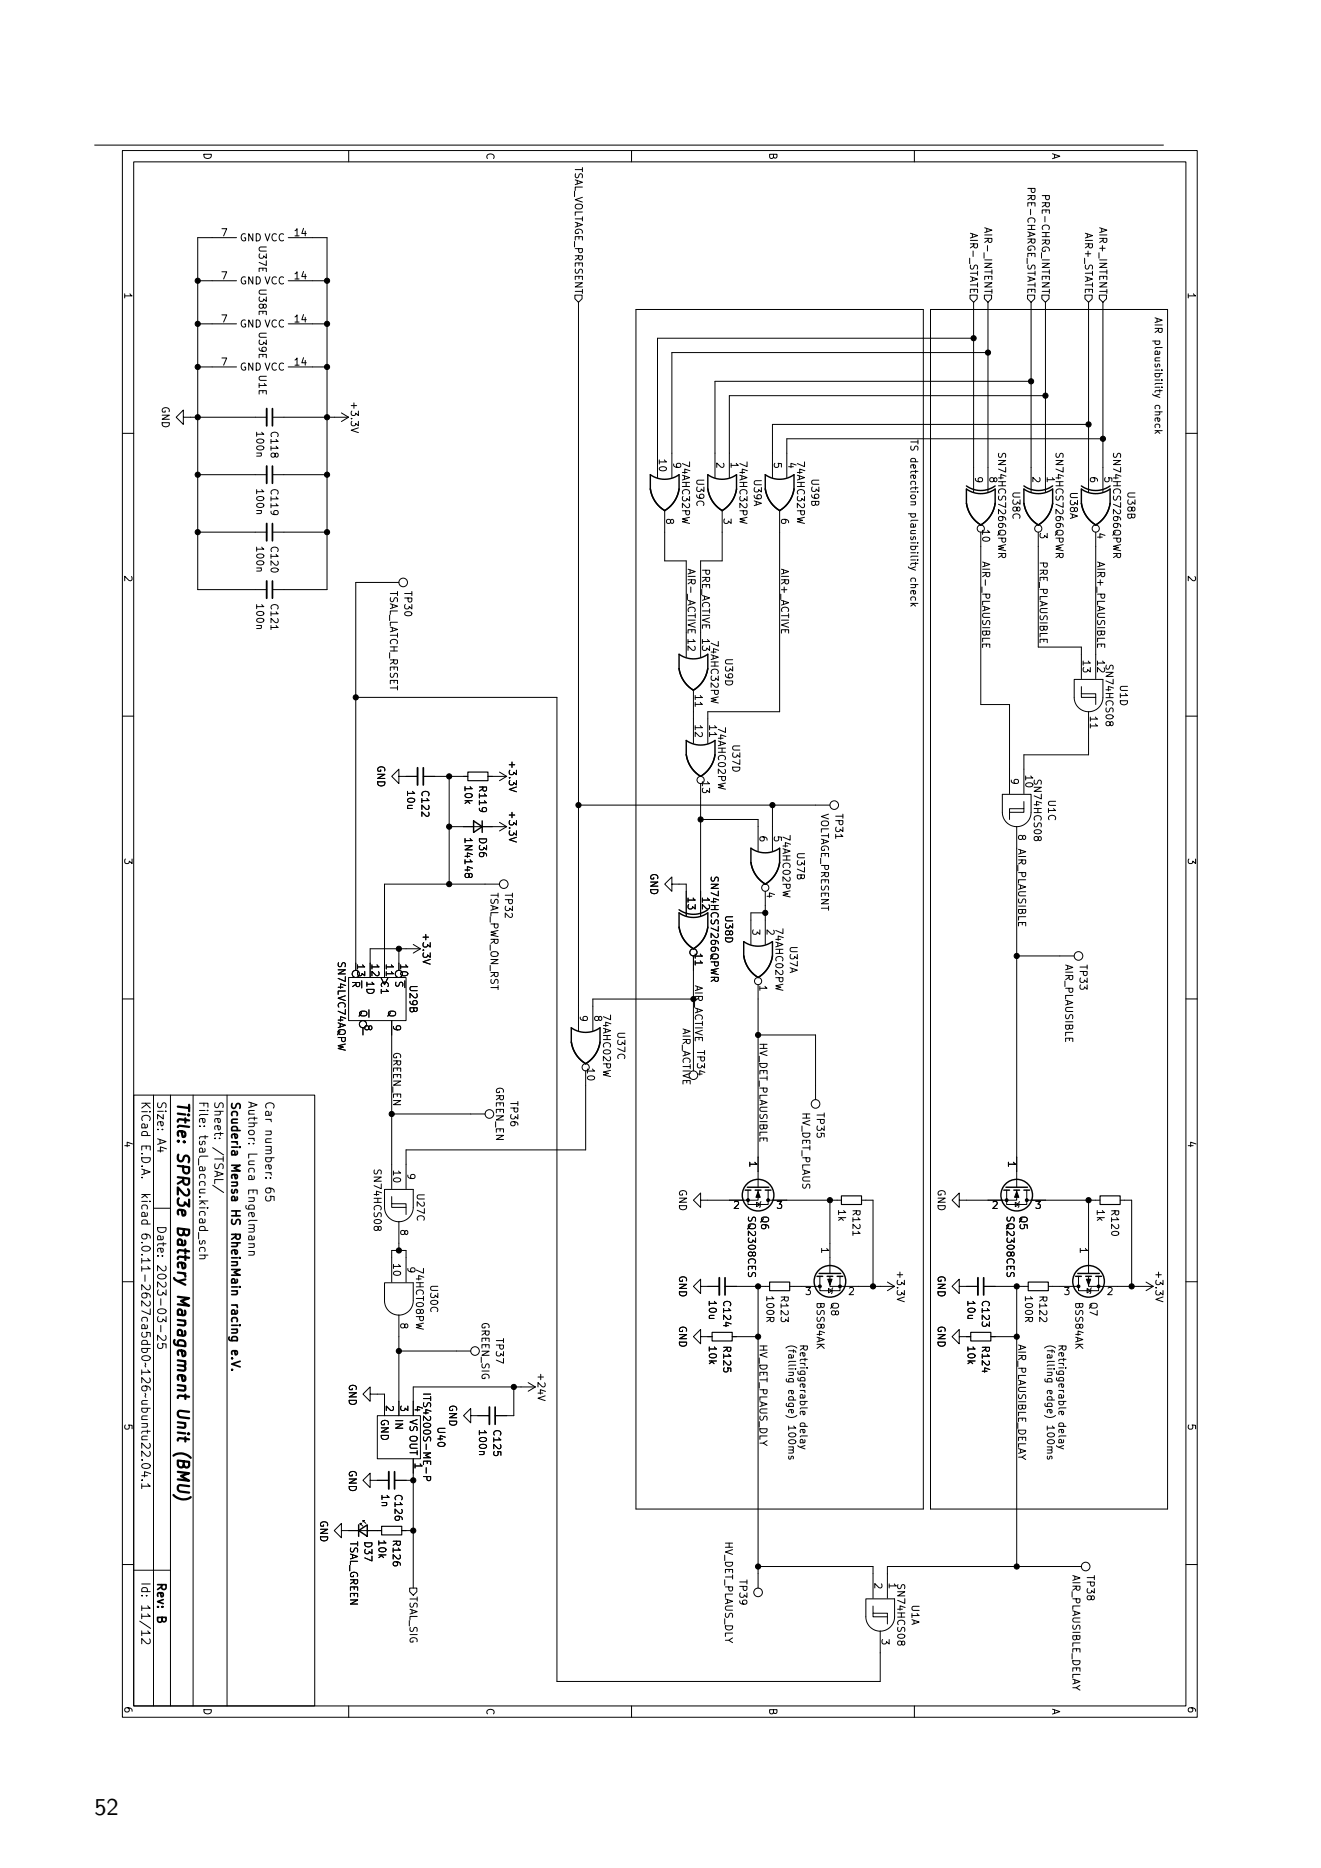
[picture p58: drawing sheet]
<svg xmlns="http://www.w3.org/2000/svg" width="210mm" height="297mm" viewBox="0 0 210 297" stroke-linecap="round" stroke-linejoin="round" font-family="sans-serif">
<defs><g id="words">
<text font-size="3.8" x="15" y="288.5">52</text>
<g font-size="2.5">
<text x="27.6" y="175" transform="rotate(90 27.6 175)">Title:</text>
<text x="27.6" y="183.3" transform="rotate(90 27.6 183.3)">SPR23e</text>
<text x="27.6" y="195.3" transform="rotate(90 27.6 195.3)">Battery</text>
<text x="27.6" y="206.6" transform="rotate(90 27.6 206.6)">Management</text>
<text x="27.6" y="225" transform="rotate(90 27.6 225)">Unit</text>
<text x="27.6" y="232.1" transform="rotate(90 27.6 232.1)">(BMU)</text>
</g>
<g font-size="1.9">
<text x="22.1" y="175" transform="rotate(90 22.1 175)">KiCad</text>
<text x="24.6" y="175" transform="rotate(90 24.6 175)">Size:</text>
<text x="31.2" y="175" transform="rotate(90 31.2 175)">File:</text>
<text x="33.7" y="175" transform="rotate(90 33.7 175)">Sheet:</text>
<text x="36.4" y="175" transform="rotate(90 36.4 175)">Scuderia</text>
<text x="39.1" y="175" transform="rotate(90 39.1 175)">Author:</text>
<text x="41.8" y="175" transform="rotate(90 41.8 175)">Car</text>
<text x="41.8" y="179.6" transform="rotate(90 41.8 179.6)">number:</text>
<text x="22.1" y="182" transform="rotate(90 22.1 182)">E.D.A.</text>
<text x="24.6" y="181" transform="rotate(90 24.6 181)">A4</text>
<text x="31.2" y="180.8" transform="rotate(90 31.2 180.8)">tsal_accu.kicad_sch</text>
<text x="33.7" y="182.4" transform="rotate(90 33.7 182.4)">/TSAL/</text>
<text x="36.4" y="185" transform="rotate(90 36.4 185)">Mensa</text>
<text x="39.1" y="183.2" transform="rotate(90 39.1 183.2)">Luca</text>
<text x="22.1" y="189.9" transform="rotate(90 22.1 189.9)">kicad</text>
<text x="39.1" y="189.1" transform="rotate(90 39.1 189.1)">Engelmann</text>
<text x="41.8" y="188.8" transform="rotate(90 41.8 188.8)">65</text>
<text x="22.1" y="196.4" transform="rotate(90 22.1 196.4)">6.0.11-2627ca5db0~126~ubuntu22.04.1</text>
<text x="24.6" y="194.8" transform="rotate(90 24.6 194.8)">Date:</text>
<text x="36.4" y="192.6" transform="rotate(90 36.4 192.6)">HS</text>
<text x="36.4" y="196.6" transform="rotate(90 36.4 196.6)">RheinMain</text>
<text x="24.6" y="201.1" transform="rotate(90 24.6 201.1)">2023-03-25</text>
<text x="36.4" y="208.1" transform="rotate(90 36.4 208.1)">racing</text>
<text x="36.4" y="215.7" transform="rotate(90 36.4 215.7)">e.V.</text>
<text x="22.1" y="251.5" transform="rotate(90 22.1 251.5)">Id:</text>
<text x="24.6" y="251.5" transform="rotate(90 24.6 251.5)">Rev:</text>
<text x="22.1" y="255.1" transform="rotate(90 22.1 255.1)">11/12</text>
<text x="24.6" y="256.9" transform="rotate(90 24.6 256.9)">B</text>
</g>
<g font-size="1.6">
<text x="32" y="24.2" transform="rotate(90 32 24.2)">D</text>
<text x="77" y="24.2" transform="rotate(90 77 24.2)">C</text>
<text x="91" y="26.5" transform="rotate(90 91 26.5)">TSAL_VOLTAGE_PRESENT</text>
<text x="121.9" y="24.2" transform="rotate(90 121.9 24.2)">B</text>
<text x="163" y="29.6" transform="rotate(90 163 29.6)">PRE-CHARGE_STATE</text>
<text x="166.9" y="24.3" transform="rotate(90 166.9 24.3)">A</text>
<text x="165.3" y="30.8" transform="rotate(90 165.3 30.8)">PRE-CHRG_INTENT</text>
<text x="35" y="37.6">7</text>
<text x="38.1" y="38.7">GND VCC</text>
<text x="40.8" y="38.9" transform="rotate(90 40.8 38.9)">U37E</text>
<text x="46.6" y="37.6">14</text>
<text x="153.9" y="36.9" transform="rotate(90 153.9 36.9)">AIR-_STATE</text>
<text x="156.1" y="36" transform="rotate(90 156.1 36)">AIR-_INTENT</text>
<text x="172.1" y="36.9" transform="rotate(90 172.1 36.9)">AIR+_STATE</text>
<text x="174.4" y="36" transform="rotate(90 174.4 36)">AIR+_INTENT</text>
<text x="19.4" y="46.4" transform="rotate(90 19.4 46.4)">1</text>
<text x="35" y="44.4">7</text>
<text x="38.1" y="45.6">GND VCC</text>
<text x="40.8" y="45.8" transform="rotate(90 40.8 45.8)">U38E</text>
<text x="46.6" y="44.4">14</text>
<text x="188.5" y="46.4" transform="rotate(90 188.5 46.4)">1</text>
<text x="35" y="51.3">7</text>
<text x="38.1" y="52.4">GND VCC</text>
<text x="40.8" y="52.6" transform="rotate(90 40.8 52.6)">U39E</text>
<text x="46.6" y="51.3">14</text>
<text x="183.6" y="50.3" transform="rotate(90 183.6 50.3)">AIR plausibility</text>
<text x="35" y="58.1">7</text>
<text x="38.1" y="59.3">GND VCC</text>
<text x="40.8" y="59.5" transform="rotate(90 40.8 59.5)">U1E</text>
<text x="46.6" y="58.1">14</text>
<text x="25.4" y="64.5" transform="rotate(90 25.4 64.5)">GND</text>
<text x="55.4" y="63.7" transform="rotate(90 55.4 63.7)">+3.3V</text>
<text x="183.6" y="64.4" transform="rotate(90 183.6 64.4)">check</text>
<text x="40.4" y="68.4" transform="rotate(90 40.4 68.4)">100n</text>
<text x="42.7" y="68.4" transform="rotate(90 42.7 68.4)">C118</text>
<text x="144.7" y="69.8" transform="rotate(90 144.7 69.8)">TS detection</text>
<text x="158.3" y="71.8" transform="rotate(90 158.3 71.8)">SN74HCS7266QPWR</text>
<text x="167.5" y="71.8" transform="rotate(90 167.5 71.8)">SN74HCS7266QPWR</text>
<text x="176.6" y="71.8" transform="rotate(90 176.6 71.8)">SN74HCS7266QPWR</text>
<text x="40.4" y="77.6" transform="rotate(90 40.4 77.6)">100n</text>
<text x="42.7" y="77.6" transform="rotate(90 42.7 77.6)">C119</text>
<text x="104.8" y="72.8" transform="rotate(90 104.8 72.8)">10</text>
<text x="107" y="73.4" transform="rotate(90 107 73.4)">9</text>
<text x="108.1" y="73.2" transform="rotate(90 108.1 73.2)">74AHC32PW</text>
<text x="110.4" y="76" transform="rotate(90 110.4 76)">U39C</text>
<text x="113.9" y="73.4" transform="rotate(90 113.9 73.4)">2</text>
<text x="116.2" y="73.4" transform="rotate(90 116.2 73.4)">1</text>
<text x="117.2" y="73.2" transform="rotate(90 117.2 73.2)">74AHC32PW</text>
<text x="119.5" y="76.1" transform="rotate(90 119.5 76.1)">U39A</text>
<text x="123" y="73.4" transform="rotate(90 123 73.4)">5</text>
<text x="125.3" y="73.4" transform="rotate(90 125.3 73.4)">4</text>
<text x="126.3" y="73.2" transform="rotate(90 126.3 73.2)">74AHC32PW</text>
<text x="128.6" y="76" transform="rotate(90 128.6 76)">U39B</text>
<text x="155" y="75.7" transform="rotate(90 155 75.7)">9</text>
<text x="157.3" y="75.7" transform="rotate(90 157.3 75.7)">8</text>
<text x="164.1" y="75.7" transform="rotate(90 164.1 75.7)">2</text>
<text x="166.4" y="75.7" transform="rotate(90 166.4 75.7)">1</text>
<text x="173.3" y="75.7" transform="rotate(90 173.3 75.7)">6</text>
<text x="175.6" y="75.7" transform="rotate(90 175.6 75.7)">5</text>
<text x="105.9" y="82.3" transform="rotate(90 105.9 82.3)">8</text>
<text x="115" y="82.3" transform="rotate(90 115 82.3)">3</text>
<text x="124.2" y="82.3" transform="rotate(90 124.2 82.3)">6</text>
<text x="144.7" y="81.6" transform="rotate(90 144.7 81.6)">plausibility</text>
<text x="160.6" y="78" transform="rotate(90 160.6 78)">U38C</text>
<text x="169.7" y="78.1" transform="rotate(90 169.7 78.1)">U38A</text>
<text x="178.9" y="78" transform="rotate(90 178.9 78)">U38B</text>
<text x="40.4" y="86.7" transform="rotate(90 40.4 86.7)">100n</text>
<text x="42.7" y="86.7" transform="rotate(90 42.7 86.7)">C120</text>
<text x="156.1" y="84" transform="rotate(90 156.1 84)">10</text>
<text x="156.2" y="89.2" transform="rotate(90 156.2 89.2)">AIR-_PLAUSIBLE</text>
<text x="165.3" y="84.6" transform="rotate(90 165.3 84.6)">3</text>
<text x="165.3" y="89.2" transform="rotate(90 165.3 89.2)">PRE_PLAUSIBLE</text>
<text x="174.4" y="84.6" transform="rotate(90 174.4 84.6)">4</text>
<text x="174.4" y="89.2" transform="rotate(90 174.4 89.2)">AIR+_PLAUSIBLE</text>
<text x="19.4" y="91.4" transform="rotate(90 19.4 91.4)">2</text>
<text x="40.4" y="95.8" transform="rotate(90 40.4 95.8)">100n</text>
<text x="42.7" y="95.8" transform="rotate(90 42.7 95.8)">C121</text>
<text x="61.6" y="93.9" transform="rotate(90 61.6 93.9)">TSAL_LATCH_RESET</text>
<text x="63.9" y="93.9" transform="rotate(90 63.9 93.9)">TP30</text>
<text x="109.3" y="90.3" transform="rotate(90 109.3 90.3)">AIR-_ACTIVE</text>
<text x="111.6" y="90.3" transform="rotate(90 111.6 90.3)">PRE_ACTIVE</text>
<text x="124.2" y="90.3" transform="rotate(90 124.2 90.3)">AIR+_ACTIVE</text>
<text x="144.7" y="92" transform="rotate(90 144.7 92)">check</text>
<text x="188.5" y="91.4" transform="rotate(90 188.5 91.4)">2</text>
<text x="109.3" y="101.4" transform="rotate(90 109.3 101.4)">12</text>
<text x="111.6" y="101.4" transform="rotate(90 111.6 101.4)">13</text>
<text x="112.6" y="101.8" transform="rotate(90 112.6 101.8)">74AHC32PW</text>
<text x="114.9" y="104.6" transform="rotate(90 114.9 104.6)">U39D</text>
<text x="172.1" y="104.8" transform="rotate(90 172.1 104.8)">13</text>
<text x="174.4" y="104.8" transform="rotate(90 174.4 104.8)">12</text>
<text x="175.4" y="105.5" transform="rotate(90 175.4 105.5)">SN74HCS08</text>
<text x="110.5" y="110.3" transform="rotate(90 110.5 110.3)">11</text>
<text x="173.3" y="113.7" transform="rotate(90 173.3 113.7)">11</text>
<text x="177.7" y="108.8" transform="rotate(90 177.7 108.8)">U1D</text>
<text x="110.5" y="115.1" transform="rotate(90 110.5 115.1)">12</text>
<text x="112.7" y="115.1" transform="rotate(90 112.7 115.1)">11</text>
<text x="113.8" y="115.5" transform="rotate(90 113.8 115.5)">74AHC02PW</text>
<text x="116.1" y="118.3" transform="rotate(90 116.1 118.3)">U37D</text>
<text x="59.6" y="121.6" transform="rotate(90 59.6 121.6)">GND</text>
<text x="64.4" y="125.5" transform="rotate(90 64.4 125.5)">10u</text>
<text x="66.7" y="125.5" transform="rotate(90 66.7 125.5)">C122</text>
<text x="73.5" y="124.8" transform="rotate(90 73.5 124.8)">10k</text>
<text x="75.8" y="124.8" transform="rotate(90 75.8 124.8)">R119</text>
<text x="80.6" y="120.8" transform="rotate(90 80.6 120.8)">+3.3V</text>
<text x="111.6" y="124" transform="rotate(90 111.6 124)">13</text>
<text x="160.7" y="123.6" transform="rotate(90 160.7 123.6)">9</text>
<text x="163" y="123.1" transform="rotate(90 163 123.1)">10</text>
<text x="164" y="123.7" transform="rotate(90 164 123.7)">SN74HCS08</text>
<text x="80.6" y="128.8" transform="rotate(90 80.6 128.8)">+3.3V</text>
<text x="130.2" y="129.3" transform="rotate(90 130.2 129.3)">VOLTAGE_PRESENT</text>
<text x="132.5" y="129.3" transform="rotate(90 132.5 129.3)">TP31</text>
<text x="166.3" y="127.1" transform="rotate(90 166.3 127.1)">U1C</text>
<text x="19.4" y="136.3" transform="rotate(90 19.4 136.3)">3</text>
<text x="73.5" y="133" transform="rotate(90 73.5 133)">1N4148</text>
<text x="75.8" y="133" transform="rotate(90 75.8 133)">D36</text>
<text x="120.7" y="132.8" transform="rotate(90 120.7 132.8)">6</text>
<text x="123" y="132.8" transform="rotate(90 123 132.8)">5</text>
<text x="124.1" y="132.6" transform="rotate(90 124.1 132.6)">74AHC02PW</text>
<text x="126.3" y="135.4" transform="rotate(90 126.3 135.4)">U37B</text>
<text x="161.9" y="132.5" transform="rotate(90 161.9 132.5)">8</text>
<text x="161.9" y="134.9" transform="rotate(90 161.9 134.9)">AIR_PLAUSIBLE</text>
<text x="188.5" y="136.3" transform="rotate(90 188.5 136.3)">3</text>
<text x="77.6" y="141.8" transform="rotate(90 77.6 141.8)">TSAL_PWR_ON_RST</text>
<text x="79.9" y="141.8" transform="rotate(90 79.9 141.8)">TP32</text>
<text x="103" y="138.8" transform="rotate(90 103 138.8)">GND</text>
<text x="109.3" y="142.5" transform="rotate(90 109.3 142.5)">13</text>
<text x="111.6" y="142.5" transform="rotate(90 111.6 142.5)">12</text>
<text x="112.6" y="139.2" transform="rotate(90 112.6 139.2)">SN74HCS7266QPWR</text>
<text x="121.9" y="141.7" transform="rotate(90 121.9 141.7)">4</text>
<text x="66.8" y="148.2" transform="rotate(90 66.8 148.2)">+3.3V</text>
<text x="114.9" y="145.4" transform="rotate(90 114.9 145.4)">U38D</text>
<text x="119.6" y="147.6" transform="rotate(90 119.6 147.6)">3</text>
<text x="121.9" y="147.6" transform="rotate(90 121.9 147.6)">2</text>
<text x="122.9" y="147.4" transform="rotate(90 122.9 147.4)">74AHC02PW</text>
<text x="53.4" y="152.8" transform="rotate(90 53.4 152.8)">SN74LVC74AQPW</text>
<text x="55.6" y="155.9" transform="rotate(90 55.6 155.9)">~{R}</text>
<text x="56.8" y="153.1" transform="rotate(90 56.8 153.1)">13</text>
<text x="57.9" y="155.9" transform="rotate(90 57.9 155.9)">1D</text>
<text x="59.1" y="153.1" transform="rotate(90 59.1 153.1)">12</text>
<text x="60.2" y="155.9" transform="rotate(90 60.2 155.9)">C1</text>
<text x="61.4" y="153.1" transform="rotate(90 61.4 153.1)">11</text>
<text x="63.6" y="153.1" transform="rotate(90 63.6 153.1)">10</text>
<text x="110.5" y="151.4" transform="rotate(90 110.5 151.4)">11</text>
<text x="125.2" y="150.3" transform="rotate(90 125.2 150.3)">U37A</text>
<text x="169" y="153.3" transform="rotate(90 169 153.3)">AIR_PLAUSIBLE</text>
<text x="171.3" y="153.3" transform="rotate(90 171.3 153.3)">TP33</text>
<text x="56.8" y="160.5" transform="rotate(90 56.8 160.5)">~{Q}</text>
<text x="61.3" y="160.5" transform="rotate(90 61.3 160.5)">Q</text>
<text x="64.8" y="156.5" transform="rotate(90 64.8 156.5)">U29B</text>
<text x="92.2" y="161.3" transform="rotate(90 92.2 161.3)">9</text>
<text x="94.5" y="161.3" transform="rotate(90 94.5 161.3)">8</text>
<text x="95.5" y="161.1" transform="rotate(90 95.5 161.1)">74AHC02PW</text>
<text x="110.5" y="156.6" transform="rotate(90 110.5 156.6)">AIR_ACTIVE TP34</text>
<text x="120.7" y="156.5" transform="rotate(90 120.7 156.5)">1</text>
<text x="57.9" y="162.8" transform="rotate(90 57.9 162.8)">8</text>
<text x="62.5" y="162.8" transform="rotate(90 62.5 162.8)">9</text>
<text x="62.5" y="167.2" transform="rotate(90 62.5 167.2)">GREEN_EN</text>
<text x="97.8" y="163.9" transform="rotate(90 97.8 163.9)">U37C</text>
<text x="108.2" y="163.4" transform="rotate(90 108.2 163.4)">AIR_ACTIVE</text>
<text x="120.7" y="165.7" transform="rotate(90 120.7 165.7)">HV_DET_PLAUSIBLE</text>
<text x="78.5" y="172.7" transform="rotate(90 78.5 172.7)">GREEN_EN</text>
<text x="93.3" y="169.7" transform="rotate(90 93.3 169.7)">10</text>
<text x="80.8" y="175" transform="rotate(90 80.8 175)">TP36</text>
<text x="127.2" y="176.8" transform="rotate(90 127.2 176.8)">HV_DET_PLAUS</text>
<text x="129.5" y="176.8" transform="rotate(90 129.5 176.8)">TP35</text>
<text x="19.4" y="181.3" transform="rotate(90 19.4 181.3)">4</text>
<text x="59.1" y="185.7" transform="rotate(90 59.1 185.7)">SN74HCS08</text>
<text x="62.5" y="185.9" transform="rotate(90 62.5 185.9)">10</text>
<text x="118.4" y="184.5" transform="rotate(90 118.4 184.5)">1</text>
<text x="159.6" y="184.5" transform="rotate(90 159.6 184.5)">1</text>
<text x="188.5" y="181.3" transform="rotate(90 188.5 181.3)">4</text>
<text x="64.8" y="186.4" transform="rotate(90 64.8 186.4)">9</text>
<text x="65.9" y="189.6" transform="rotate(90 65.9 189.6)">U27C</text>
<text x="107.6" y="189" transform="rotate(90 107.6 189)">GND</text>
<text x="148.7" y="189" transform="rotate(90 148.7 189)">GND</text>
<text x="63.6" y="195.3" transform="rotate(90 63.6 195.3)">8</text>
<text x="118.6" y="193.2" transform="rotate(90 118.6 193.2)">SQ2308CES</text>
<text x="120.6" y="193.2" transform="rotate(90 120.6 193.2)">Q6</text>
<text x="132.9" y="192.2" transform="rotate(90 132.9 192.2)">1k</text>
<text x="135.2" y="192.2" transform="rotate(90 135.2 192.2)">R121</text>
<text x="159.7" y="193.2" transform="rotate(90 159.7 193.2)">SQ2308CES</text>
<text x="161.8" y="193.2" transform="rotate(90 161.8 193.2)">Q5</text>
<text x="174" y="192.2" transform="rotate(90 174 192.2)">1k</text>
<text x="176.3" y="192.2" transform="rotate(90 176.3 192.2)">R120</text>
<text x="62.5" y="200.7" transform="rotate(90 62.5 200.7)">10</text>
<text x="64.8" y="201.3" transform="rotate(90 64.8 201.3)">9</text>
<text x="65.8" y="201.4" transform="rotate(90 65.8 201.4)">74HCT08PW</text>
<text x="107.6" y="202.7" transform="rotate(90 107.6 202.7)">GND</text>
<text x="129.9" y="198.2" transform="rotate(90 129.9 198.2)">1</text>
<text x="142.2" y="201.9" transform="rotate(90 142.2 201.9)">+3.3V</text>
<text x="148.7" y="202.7" transform="rotate(90 148.7 202.7)">GND</text>
<text x="171" y="198.2" transform="rotate(90 171 198.2)">1</text>
<text x="183.3" y="201.9" transform="rotate(90 183.3 201.9)">+3.3V</text>
<text x="68.1" y="204.2" transform="rotate(90 68.1 204.2)">U30C</text>
<text x="112.3" y="206.6" transform="rotate(90 112.3 206.6)">10u</text>
<text x="114.6" y="206.6" transform="rotate(90 114.6 206.6)">C124</text>
<text x="121.5" y="205.9" transform="rotate(90 121.5 205.9)">100R</text>
<text x="123.8" y="205.9" transform="rotate(90 123.8 205.9)">R123</text>
<text x="129.5" y="206.9" transform="rotate(90 129.5 206.9)">BSS84AK</text>
<text x="131.8" y="206.9" transform="rotate(90 131.8 206.9)">Q8</text>
<text x="153.5" y="206.6" transform="rotate(90 153.5 206.6)">10u</text>
<text x="155.7" y="206.6" transform="rotate(90 155.7 206.6)">C123</text>
<text x="162.6" y="205.9" transform="rotate(90 162.6 205.9)">100R</text>
<text x="164.9" y="205.9" transform="rotate(90 164.9 205.9)">R122</text>
<text x="170.6" y="206.9" transform="rotate(90 170.6 206.9)">BSS84AK</text>
<text x="172.9" y="206.9" transform="rotate(90 172.9 206.9)">Q7</text>
<text x="63.6" y="210.2" transform="rotate(90 63.6 210.2)">8</text>
<text x="76.2" y="210.1" transform="rotate(90 76.2 210.1)">GREEN_SIG</text>
<text x="78.5" y="212.6" transform="rotate(90 78.5 212.6)">TP37</text>
<text x="107.6" y="210.7" transform="rotate(90 107.6 210.7)">GND</text>
<text x="112.4" y="213.9" transform="rotate(90 112.4 213.9)">10k</text>
<text x="114.6" y="213.9" transform="rotate(90 114.6 213.9)">R125</text>
<text x="120.7" y="213.7" transform="rotate(90 120.7 213.7)">HV_DET_PLAUS_DLY</text>
<text x="125.3" y="213.7" transform="rotate(90 125.3 213.7)">(falling</text>
<text x="127.2" y="213.7" transform="rotate(90 127.2 213.7)">Retriggerable</text>
<text x="148.7" y="210.7" transform="rotate(90 148.7 210.7)">GND</text>
<text x="153.5" y="213.9" transform="rotate(90 153.5 213.9)">10k</text>
<text x="155.7" y="213.9" transform="rotate(90 155.7 213.9)">R124</text>
<text x="161.9" y="213.7" transform="rotate(90 161.9 213.7)">AIR_PLAUSIBLE_DELAY</text>
<text x="166.4" y="213.7" transform="rotate(90 166.4 213.7)">(falling</text>
<text x="168.3" y="213.7" transform="rotate(90 168.3 213.7)">Retriggerable</text>
<text x="55.1" y="220" transform="rotate(90 55.1 220)">GND</text>
<text x="66.9" y="221.3" transform="rotate(90 66.9 221.3)">ITS4200S-ME-P</text>
<text x="85.1" y="218.2" transform="rotate(90 85.1 218.2)">+24V</text>
<text x="125.3" y="220.9" transform="rotate(90 125.3 220.9)">edge)</text>
<text x="166.4" y="220.9" transform="rotate(90 166.4 220.9)">edge)</text>
<text x="19.4" y="226.3" transform="rotate(90 19.4 226.3)">5</text>
<text x="60.2" y="225.5" transform="rotate(90 60.2 225.5)">GND</text>
<text x="61.4" y="223.3" transform="rotate(90 61.4 223.3)">2</text>
<text x="62.5" y="225.5" transform="rotate(90 62.5 225.5)">IN</text>
<text x="63.6" y="223.3" transform="rotate(90 63.6 223.3)">3</text>
<text x="64.8" y="225.5" transform="rotate(90 64.8 225.5)">VS OUT</text>
<text x="65.9" y="223.3" transform="rotate(90 65.9 223.3)">4</text>
<text x="69.2" y="226.8" transform="rotate(90 69.2 226.8)">U40</text>
<text x="71.1" y="223.3" transform="rotate(90 71.1 223.3)">GND</text>
<text x="75.8" y="227.2" transform="rotate(90 75.8 227.2)">100n</text>
<text x="78.1" y="227.2" transform="rotate(90 78.1 227.2)">C125</text>
<text x="125.3" y="226.7" transform="rotate(90 125.3 226.7)">100ms</text>
<text x="127.2" y="226.1" transform="rotate(90 127.2 226.1)">delay</text>
<text x="166.4" y="226.7" transform="rotate(90 166.4 226.7)">100ms</text>
<text x="168.3" y="226.1" transform="rotate(90 168.3 226.1)">delay</text>
<text x="188.5" y="226.3" transform="rotate(90 188.5 226.3)">5</text>
<text x="55.1" y="233.7" transform="rotate(90 55.1 233.7)">GND</text>
<text x="65.9" y="232.5" transform="rotate(90 65.9 232.5)">1</text>
<text x="60.3" y="237.5" transform="rotate(90 60.3 237.5)">1n</text>
<text x="62.4" y="237.5" transform="rotate(90 62.4 237.5)">C126</text>
<text x="50.5" y="241.7" transform="rotate(90 50.5 241.7)">GND</text>
<text x="55.3" y="245" transform="rotate(90 55.3 245)">TSAL_GREEN</text>
<text x="57.6" y="245" transform="rotate(90 57.6 245)">D37</text>
<text x="59.8" y="244.7" transform="rotate(90 59.8 244.7)">10k</text>
<text x="62.1" y="244.7" transform="rotate(90 62.1 244.7)">R126</text>
<text x="114.9" y="245" transform="rotate(90 114.9 245)">HV_DET_PLAUS_DLY</text>
<text x="117.2" y="251" transform="rotate(90 117.2 251)">TP39</text>
<text x="139" y="251.5" transform="rotate(90 139 251.5)">2</text>
<text x="141.3" y="251.5" transform="rotate(90 141.3 251.5)">1</text>
<text x="142.3" y="251.7" transform="rotate(90 142.3 251.7)">SN74HCS08</text>
<text x="170.1" y="250.3" transform="rotate(90 170.1 250.3)">AIR_PLAUSIBLE_DELAY</text>
<text x="172.4" y="250.3" transform="rotate(90 172.4 250.3)">TP38</text>
<text x="64.8" y="253.7" transform="rotate(90 64.8 253.7)">TSAL_SIG</text>
<text x="144.6" y="255.1" transform="rotate(90 144.6 255.1)">U1A</text>
<text x="140.2" y="260.4" transform="rotate(90 140.2 260.4)">3</text>
<text x="19.4" y="271.2" transform="rotate(90 19.4 271.2)">6</text>
<text x="32" y="271.5" transform="rotate(90 32 271.5)">D</text>
<text x="77" y="271.5" transform="rotate(90 77 271.5)">C</text>
<text x="121.9" y="271.5" transform="rotate(90 121.9 271.5)">B</text>
<text x="166.9" y="271.6" transform="rotate(90 166.9 271.6)">A</text>
<text x="188.5" y="271.2" transform="rotate(90 188.5 271.2)">6</text>
</g>
</g></defs>
<g fill="none" stroke="#000" stroke-width=".16">
<path d="M15 23.1h170M19.5 23.9h170.8v249.1h-170.8zM21.3 25.7h167.2v245.5h-167.2zM37.6 37.8h-6.2v55.9h11M45.8 37.8h6.2v55.9h-8.7M55.4 23.9v1.8M100.4 23.9v1.8M145.4 23.9v1.8M31.4 44.6h6.2M31.4 51.5h6.2M31.4 58.3h6.2M45.8 44.6h6.2"/>
<path d="M45.8 51.5h6.2M45.8 58.3h6.2M91.4 46.9h1.1v.6l-.5 .6-.6-.6zM92 48.1v115.8M101.1 49.2h45.7v190.7h-45.7zM147.9 49.2h37.7v190.7h-37.7zM154.2 46.9h1.1v.6l-.5 .6-.6-.6zM154.3 46.5v-.5h1.1v.5M154.8 53.8h-50.3v22.1M154.8 48.1v30.1M156.5 46.9h1.1v.6l-.5 .6-.6-.6zM157.1 56.1h-50.3v19.8"/>
<path d="M157.1 48.1v30.1M157.7 46v.7M163.3 46.9h1.2v.6l-.6 .6-.6-.6zM163.9 48.1v30.1M165.6 46.9h1.2v.6l-.6 .6-.6-.6zM166.2 48.1v30.1M166.8 46v.7M172.5 46.9h1.1v.6l-.6 .6-.5-.6zM173 48.1v30.1M174.8 46.9h1.1v.6l-.6 .6-.5-.6zM175.3 48.1v30.1M19.5 68.9h1.8"/>
<path d="M29.1 66.3v-1.1l-1.1 1.1 1.1 1.2v-1.2h13.3M31.4 75.5h11M41.5 72l.1 .2-.1 .3h-.7M43.3 66.3h12.1M43.3 75.5h8.7M54.3 65.7l1.1 .6M55.4 66.3l-1.1 .7M57 68l-1.2 .4 1.2 .4M144.8 79.8h.7M145.4 79.8l.1 .1v.3l-.7 .1M163.9 60.6h-50.2v15.3M166.2 62.9h-50.3v13"/>
<path d="M173 67.5h-50.2v8.4M175.3 69.8h-50.2v6.1M183.2 62.7l.1 .1 1.1 .4M184.4 61.9v.5M184.4 62.7l-.8 .2M184.8 62.1h-1l-.2 .3M188.5 68.9h1.8M31.4 84.6h11M41.5 81.2l.1 .1-.1 .3-.7 .1M41.5 99.4l.1 .2-.1 .3h-.7M41.5 90.3l.1 .2-.1 .2-.7 .1M43.1 99.4v.7"/>
<path d="M43.3 84.6h8.7M63.4 92.6h-6.8v60.5M105.7 81.2v8h3.4v15.3M109.6 82.2l-1.1 .3 .8 .2-.8 .3 1.1 .2M114.8 81.2v8h-3.4v15.3M118.8 82.2l-1.2 .3 .8 .2-.8 .3 1.2 .2M123.9 81.2v32h-11.4v5M127.9 82.2l-1.1 .3 .8 .2-.8 .3 1.1 .2M144.4 90.1l.1 .2 1 .4M145.5 89.4v.4M145.5 90.1l-.7 .3M145.9 89.6h-1l-.1 .2"/>
<path d="M155.9 84.6v27.4h4.6v14.2M158.7 88h1.2l-.1 .6-.3 .1-.2-.2v-.5M159.3 88.3l-.6 .4M165.1 84.6v18.3h6.8v5M167.9 88h1.1l-.1 .6-.3 .1-.1-.2-.1-.5M168.4 88.3l-.5 .4M174.2 84.6v23.3M177 88h1.1l-.1 .6-.2 .1-.2-.2-.1-.5M177.5 88.3l-.5 .4M19.5 113.9h1.8M56.6 110.9h31.9v156.4h51.4v-8M109.4 100.7v-.6h1.1v.6"/>
<path d="M110.2 109.7v8.5M110.5 111.7v.6M112.8 116.5v.6M114.2 110.8l-1.2 .3 .9 .2-.9 .2 1.2 .3M156.2 103v-.6h1.1v.6M156.8 102.4v.4M170.8 108h4.5v2.9a2.28 2.28 0 0 1-2.3 2.3 2.28 2.28 0 0 1-2.2-2.3zM171.9 110.3v.6h2.3M171.9 109.2v1.1h2.3v1.7M173 113.2v6.8h-10.2v6.2M173.3 115.1v.6M174.5 103v-.6h1.1v.6"/>
<path d="M175.1 102.4v.4M176.5 114.9l.2-.2 .1 .1 .2 .1-.1 .4-.2 .1-.1-.1-.2-.5-.1-.1-.4 .1-.1 .1 .1 .4 .1 .1h.3l.2-.2M188.5 113.9h1.8M63.4 123.4v-1.1l-1.1 1.1 1.1 1.2v-1.2h3M67.3 123.4h7.1M71.4 131.4h9.1M71.4 123.4v17.2M74.6 139.1l.2-.2h.2l.1 .2-.1 .3-.2 .1h-.1l-.2-.5-.1-.1h-.3l-.2 .2 .1 .3 .1 .1h.3l.2-.2M77.6 123.4h2.9M79.4 122.8l1.1 .6M79.4 130.7l1.1 .7M80.5 123.4l-1.1 .7"/>
<path d="M80.5 131.4l-1.1 .7M82.1 125.1l-1.1 .4 1.1 .4M82.1 133.1l-1.1 .4 1.1 .4M92 128h39.9M111.4 124.6v21M111.4 130.3h9.1v5M115.3 124.5l-1.1 .3 .8 .2-.8 .2 1.1 .3M122.8 128v7.3M159.3 126.3h4.6v2.9a2.28 2.28 0 0 1-2.3 2.2 2.28 2.28 0 0 1-2.3-2.2zM161.6 131.4v57.4M162.8 128.6v.6h-2.3M162.8 127.4v1.2h-2.3v1.7"/>
<path d="M165 133.2l.3-.2 .1 .1 .1 .1v.3l-.2 .2-.1-.1-.2-.5-.2-.1-.3 .1-.1 .1v.3l.2 .2 .3-.1 .1-.2M19.5 158.8h1.8M55.4 155.4h9.2v6.9h-9.2zM61.4 154.5v.6M62.9 156.2v.4l.2 .2 .3-.1 .2-.5h.3l.1 .2v.4M63.4 150.8v2.3M64.4 155.9v1.1M65.7 150.2l1.1 .6M66.8 150.8h-8v4.6M66.8 150.8l-1.1 .7M68.4 152.5l-1.1 .4 1.1 .4M79.4 140.6h-18.3v14.8"/>
<path d="M106.8 140.6v-1.2l-1.1 1.2 1.1 1.1v-1.1h2.3v5M110.2 152v16M110.2 158.8h-16v5.1M110.5 152.8v.6M113 155.4h1.2l-.1 .6h-.3l-.2-.1v-.5M113.6 155.7l-.6 .3M120.5 156.6v32.2M121.7 141.7v8.5M121.7 145.1h-2.3v5.1M124.5 156.5l-1.2 .3 .8 .2-.8 .2 1.2 .3M125.6 141.6l-1.1 .3 .8 .2-.8 .2 1.1 .3M161.6 152h9.2"/>
<path d="M188.5 158.8h1.8M21.3 174.1h28.7v97.1h-28.7zM24.4 174.1v97.1M27.1 174.1v97.1M30.7 174.1v97.1M31.7 179.1h.1M32.4 179.1h.1M36.1 174.1v97.1M57.7 163.4v1.2M58.6 160.5v1.2M62.3 162.3v26.7M62.3 177.1h14.8"/>
<path d="M93.1 170.3v12.5h-28.5v6.2M97.1 170.2l-1.2 .3 .8 .2-.8 .2 1.2 .3M120.5 164.6h9.1v10.2M24.4 192.1h2.7M31.7 199.6h1.4M31.8 199l-.1-.4 .3-.3h.3l.2 .2v.5M32.5 199.6l.1 .1-.1 .4h-.8M33.8 188.4l1.7 1.2M34.1 181h.2M34.8 181h.2M39.5 181.8h.2M40.2 181.8h.2"/>
<path d="M40.3 199l.1 .2v.3l-.9 .1M42.2 187.3h.2M42.9 187.3h.2M60.1 195.2l.2-.2h.2l.1 .2v.3l-.2 .1h-.2l-.1-.5-.2-.1h-.3l-.1 .2v.3l.2 .1h.3l.1-.2M61.1 189.1h4.6v2.9a2.28 2.28 0 0 1-2.3 2.2 2.28 2.28 0 0 1-2.3-2.2zM62.3 191.4v.6h2.3M62.3 190.3v1.1h2.3v1.7M63.4 194.2v4.6M116.8 191.1l.4-.1 .2 .3-.7 .8h.7M118.9 189.2v2.3h3.2v-2.3M120 184.8l.3 .3h-1.1M120.3 191.2l.6 .3-.6 .3z"/>
<path d="M120.5 189.2v1.6h-9.1v1.2l-1.2-1.2 1.2-1.1v1.1M121 191.1l-.1 .1v.6l-.2 .2M122.1 190.8h11.7M123.6 191h.7l-.4 .4 .3 .1v.5l-.2 .1-.4-.1M131.4 198.5l.4 .3h-1.2M131.9 190.8v11.7M135.6 195.8v.6M137 190.8h1.8v13.7M157.9 191.1l.4-.1 .2 .3-.7 .8h.7M160 189.2v2.3h3.2v-2.3M161.1 184.8l.4 .3h-1.2M161.4 191.2l.6 .3-.6 .3z"/>
<path d="M161.6 189.2v1.6h-9.1v1.2l-1.2-1.2 1.2-1.1v1.1M162.1 191.1l-.1 .1v.6l-.1 .2M163.2 190.8h11.7M164.7 191h.7l-.4 .4 .3 .1v.5l-.1 .1-.5-.1M172.5 198.5l.4 .3h-1.2M173 190.8v11.7M178.1 190.8h1.8v13.7M19.5 203.8h1.8M25.2 213.6l-.1 .2 .1 .5 .4 .1 .2-.1 .1-.5-.1-.2 .6 .1v.6M25.6 210.7v1.1M26.3 212.3l.1 .6-.1 .1-.3 .1-.9-.8v.8M61.1 204h4.6v2.8a2.28 2.28 0 0 1-2.3 2.3 2.28 2.28 0 0 1-2.3-2.3z"/>
<path d="M62.3 203.8v-5h2.3v5M63.4 214.8h11.4M63.4 209.1v16M67.3 210.4l-1.1 .2 .8 .3-.8 .2 1.1 .2M84 219.8l1.1 .7M111.4 212.5v-1.1l-1.2 1.1 1.2 1.2v-1.2h1.8M111.4 204.5v-1.1l-1.2 1.1 1.2 1.2v-1.2h2.9M115.3 204.5h7M116.2 210.5l-.8-.3v.7M116.4 212.5h4.1M119 202.3v.5l.2 .2 .3-.1 .2-.5h.3l.1 .1v.5M120.5 204.5v48"/>
<path d="M125 219.2v.3l.2 .2h.9M125.4 219.7v-.3l.2-.2 .5 .1v.4M125.5 204.5h4.8M128.1 204.7h.7l-.3 .4 .3 .1v.5l-.2 .1-.5-.1M130.3 202.9v2.3h3.2v-2.3M131.7 204.9l.6 .3-.6 .4zM131.9 202.9v1.6h10.3M132.4 204.8l-.1 .1v.7l-.1 .1M135 204.8l.5-.1 .2 .3-.7 .8h.7M141.1 203.8l1.1 .7M142.2 204.5l-1.1 .7M143.8 206.2l-1.2 .4 1.2 .4"/>
<path d="M152.5 212.5v-1.1l-1.2 1.1 1.2 1.2v-1.2h1.8M152.5 204.5v-1.1l-1.2 1.1 1.2 1.2v-1.2h3M156.4 204.5h7.1M157.3 217.7l-.8-.2v.7M157.5 212.5h4.1M160.1 202.3v.5l.2 .2 .3-.1 .2-.5h.3l.1 .1v.5M161.6 204.5v44.6M166.2 219.2l-.1 .3 .2 .2h.9M166.5 219.7v-.3l.2-.2 .5 .1v.4M166.7 204.5h4.7M169.2 204.7h.7l-.3 .4 .3 .1v.5l-.2 .1-.5-.1M171.4 202.9v2.3h3.2v-2.3"/>
<path d="M172.8 204.9l.6 .3-.6 .4zM173 202.9v1.6h10.3M173.5 204.8l-.1 .1v.7l-.1 .1M176.1 204.8l.5-.1 .2 .3-.7 .8h.7M182.2 203.8l1.1 .7M183.3 204.5l-1.1 .7M184.9 206.2l-1.2 .4 1.2 .4M188.5 203.8h1.8M22.5 232.1h.2M22.5 235.3h.2M22.5 234.6h.9M22.5 235.9v.8"/>
<path d="M22.6 232.9a.9 .9 0 0 1 1.3 .1 .73 .73 0 0 1-.6 .5 .73 .73 0 0 1-.7-.2zM23.5 235.9l.4 .4h-1.4M23.8 229.5l.1 .5-.1 .2-.3 .1-1-.9v.9M23.8 230.8l.1 .5-.1 .2h-.3l-1-.8v.8M23.9 234.3l-.9-.3v.8M58.8 235.4v-1.2l-1.1 1.2 1.1 1.1v-1.1h3M58.8 221.7v-1.2l-1.1 1.2 1.1 1.1v-1.1h2.3v3.4M60 225.1h6.8v6.8h-6.8zM62.7 235.4h3M65.7 231.9v20.6M67.3 234.8h1.2l-.1 .6h-.3l-.2-.1v-.5M67.8 233.3v.9"/>
<path d="M74.8 225.1v-1.2l-1.1 1.2 1.1 1.1v-1.1h3M76.9 230.8l.1 .1-.1 .3-.7 .1M81.7 220.5v4.6h-3M85.1 220.5h-19.4v4.6M85.1 220.5l-1.1 .7M86.7 221.9l-1.2 .4 1.2 .4M125.4 231.5v.5h.3l.2-.5 .2 .2v.3M127.6 224.4l.1 .5h.2l.1-.3-.2-.2h-.5v.5M128.4 223.8h-1l-.2 .2M166.5 231.5v.5h.3l.2-.5 .2 .2v.3M168.7 224.4l.1 .5h.2l.1-.3-.2-.2h-.5v.5M169.5 223.8h-1l-.2 .2"/>
<path d="M19.5 248.8h1.8M21.3 249.7h5.8M54.3 243.4v-1.2l-1.2 1.2 1.2 1.1v-1.1h6.4M57.2 242.4v-.2h.3h-.3l.5 .5M57.7 242v-.2h.2h-.2l.5 .4M63.9 243.4h1.8M65.1 252.5h1.2v.6l-.6 .5-.6-.5zM120.5 249.1h18.3v5M137.6 254.2h4.6v2.9a2.28 2.28 0 0 1-2.3 2.2 2.28 2.28 0 0 1-2.3-2.2zM138.8 256.5v.6h2.3M138.8 255.3v1.2h2.3v1.7M171.9 249.1h-30.8v5"/>
<path d="M188.5 248.8h1.8M23.8 260.6l.1 .5-.1 .2h-.3l-1-.8v.8M55.4 271.2v1.8M100.4 271.2v1.8M143.3 261.1l.3-.2 .1 .1 .1 .1v.4l-.2 .1-.1-.1-.2-.5-.2-.1h-.2l-.2 .2v.2l.2 .3h.2l.2-.3M145.4 271.2v1.8"/>
<circle cx="64.1" cy="92.6" r=".69"/>
<circle cx="155.9" cy="84" r=".57"/>
<circle cx="165.1" cy="84" r=".57"/>
<circle cx="174.2" cy="84" r=".57"/>
<circle cx="111.4" cy="124" r=".57"/>
<circle cx="132.6" cy="128" r=".69"/>
<circle cx="56.6" cy="154.8" r=".57"/>
<circle cx="63.4" cy="154.8" r=".57"/>
<circle cx="80.1" cy="140.6" r=".69"/>
<circle cx="110.2" cy="151.4" r=".57"/>
<circle cx="120.5" cy="156" r=".57"/>
<circle cx="121.7" cy="141.1" r=".57"/>
<circle cx="171.4" cy="152" r=".69"/>
<circle cx="77.8" cy="177.1" r=".69"/>
<circle cx="93.1" cy="169.7" r=".57"/>
<circle cx="110.2" cy="170.9" r=".69"/>
<circle cx="129.6" cy="175.5" r=".69"/>
<circle cx="75.5" cy="214.8" r=".69"/>
<circle cx="120.5" cy="253.2" r=".69"/>
<circle cx="172.6" cy="249.1" r=".69"/>
</g>
<path d="M27.6 231.4a2.08 2.08 0 0 1 2.7 .4M30.1 224.5l-1.5-.2-.2 .1a.59 .59 0 0 0 .2 .9l1.5 .2" fill="none" stroke="#000" stroke-width=".36"/>
<g fill="none" stroke="#000" stroke-width=".27">
<path d="M43.3 65v2.7M43.3 74.1v2.7M43.3 83.2v2.8M43.3 92.4v2.7M67.3 122.1v2.7M36.9 183.6l-.1-.4a.26 .26 0 0 1 .3-.2 .26 .26 0 0 1 .2 .2l.1 .4M37.7 183v.5l-.9 .1M36.8 207.5h.9M37.3 214.8l.1 .6 .3-.1v-.3l-.2-.2h-.6v.5M37.5 207.5l.2 .1v.3M115.3 203.2v2.7M156.4 203.2v2.7"/>
<path d="M62.7 234v2.7M78.7 223.7v2.8"/>
</g>
<g fill="none" stroke="#000" stroke-width=".23">
<path d="M103.4 77.8a4.8 4.8 0 0 0 2.3 3.4M108 75.5a3.9 3.9 0 0 1-4.6 0v2.3M112.5 77.8a4.8 4.8 0 0 0 2.3 3.4M117.1 75.5a3.9 3.9 0 0 1-4.6 0v2.3M121.7 77.8a4.8 4.8 0 0 0 2.2 3.4M126.2 75.5a3.9 3.9 0 0 1-4.5 0v2.3M153.6 77.3a3.9 3.9 0 0 0 4.6 0M158.2 77.8a3.9 3.9 0 0 1-4.6 0v2.2a4.8 4.8 0 0 0 2.3 3.5M162.8 77.3a3.9 3.9 0 0 0 4.5 0M167.3 77.8a3.9 3.9 0 0 1-4.5 0v2.2a4.8 4.8 0 0 0 2.3 3.5M171.9 77.3a3.9 3.9 0 0 0 4.6 0M176.5 77.8a3.9 3.9 0 0 1-4.6 0v2.2"/>
<path d="M171.9 80a4.8 4.8 0 0 0 2.3 3.5M112.5 106.3a4.8 4.8 0 0 1-2.3 3.4M112.5 104a3.9 3.9 0 0 1-4.5 0v2.3M113.7 117.7a3.9 3.9 0 0 1-4.6 0v2.3a4.8 4.8 0 0 0 2.3 3.4M75.3 130.5l1.4 .9-1.4 .9zM76.7 130.5v1.8M123.9 134.9a3.9 3.9 0 0 1-4.5 0v2.2a4.8 4.8 0 0 0 2.3 3.5M108 144.6a3.9 3.9 0 0 0 4.5 0M112.5 145.1a3.9 3.9 0 0 1-4.5 0v2.3a4.8 4.8 0 0 0 2.2 3.4M122.8 149.7a3.9 3.9 0 0 1-4.6 0v2.3a4.8 4.8 0 0 0 2.3 3.4M95.4 163.4a3.9 3.9 0 0 1-4.6 0v2.3a4.8 4.8 0 0 0 2.3 3.4M118.5 189.2h.9"/>
<path d="M118.8 188.8h3.4M120.1 189.2h.9M121.7 189.2h.9M159.6 189.2h.9M159.9 188.8h3.4M161.2 189.2h.9M162.8 189.2h.9M129.9 202.9h.9M130.2 202.5h3.4M131.5 202.9h.9M133.1 202.9h.9M171 202.9h.9"/>
<path d="M171.3 202.5h3.5M172.6 202.9h.9M174.2 202.9h.9M57 243.4l1.4-1v1.9zM57 242.4v1.9"/>
<circle cx="120.5" cy="190" r="2.51"/>
<circle cx="161.6" cy="190" r="2.51"/>
<circle cx="131.9" cy="203.7" r="2.51"/>
<circle cx="173" cy="203.7" r="2.51"/>
</g>
<g fill="#000" stroke="#000" stroke-width=".16">
<path d="M120.5 189.5l.4 .9h-.7zM161.6 189.5l.4 .9h-.7zM131.6 203.4h.7l-.4 .9zM172.7 203.4h.7l-.4 .9z"/>
<circle cx="31.4" cy="58.3" r=".41"/>
<circle cx="31.4" cy="44.6" r=".41"/>
<circle cx="31.4" cy="51.5" r=".41"/>
<circle cx="52" cy="51.5" r=".41"/>
<circle cx="52" cy="44.6" r=".41"/>
<circle cx="52" cy="58.3" r=".41"/>
<circle cx="154.8" cy="53.8" r=".41"/>
<circle cx="157.1" cy="56.1" r=".41"/>
<circle cx="31.4" cy="75.5" r=".41"/>
<circle cx="31.4" cy="66.3" r=".41"/>
<circle cx="52" cy="75.5" r=".41"/>
<circle cx="52" cy="66.3" r=".41"/>
<circle cx="163.9" cy="60.6" r=".41"/>
<circle cx="166.2" cy="62.9" r=".41"/>
<circle cx="173" cy="67.5" r=".41"/>
<circle cx="175.3" cy="69.8" r=".41"/>
<circle cx="31.4" cy="84.6" r=".41"/>
<circle cx="52" cy="84.6" r=".41"/>
<circle cx="56.6" cy="110.9" r=".41"/>
<circle cx="71.4" cy="123.4" r=".41"/>
<circle cx="71.4" cy="131.4" r=".41"/>
<circle cx="92" cy="128" r=".41"/>
<circle cx="111.4" cy="130.3" r=".41"/>
<circle cx="122.8" cy="128" r=".41"/>
<circle cx="63.4" cy="150.8" r=".41"/>
<circle cx="71.4" cy="140.6" r=".41"/>
<circle cx="121.7" cy="145.1" r=".41"/>
<circle cx="161.6" cy="152" r=".41"/>
<circle cx="62.3" cy="177.1" r=".41"/>
<circle cx="120.5" cy="164.6" r=".41"/>
<circle cx="63.4" cy="198.8" r=".41"/>
<circle cx="118.9" cy="190.8" r=".23"/>
<circle cx="122.1" cy="190.8" r=".23"/>
<circle cx="131.9" cy="190.8" r=".41"/>
<circle cx="160" cy="190.8" r=".23"/>
<circle cx="163.2" cy="190.8" r=".23"/>
<circle cx="173" cy="190.8" r=".41"/>
<circle cx="63.4" cy="214.8" r=".41"/>
<circle cx="120.5" cy="212.5" r=".41"/>
<circle cx="120.5" cy="204.5" r=".41"/>
<circle cx="130.3" cy="204.5" r=".23"/>
<circle cx="133.5" cy="204.5" r=".23"/>
<circle cx="138.8" cy="204.5" r=".41"/>
<circle cx="161.6" cy="204.5" r=".41"/>
<circle cx="161.6" cy="212.5" r=".41"/>
<circle cx="171.4" cy="204.5" r=".23"/>
<circle cx="174.6" cy="204.5" r=".23"/>
<circle cx="179.9" cy="204.5" r=".41"/>
<circle cx="65.7" cy="235.4" r=".41"/>
<circle cx="81.7" cy="220.5" r=".41"/>
<circle cx="65.7" cy="243.4" r=".41"/>
<circle cx="120.5" cy="249.1" r=".41"/>
<circle cx="161.6" cy="249.1" r=".41"/>
</g>
<path d="M108 77.8a4.8 4.8 0 0 1-2.3 3.4M117.1 77.8a4.8 4.8 0 0 1-2.3 3.4M126.2 77.8a4.8 4.8 0 0 1-2.3 3.4M158.2 80a4.8 4.8 0 0 1-2.3 3.5M167.3 80a4.8 4.8 0 0 1-2.2 3.5M176.5 80a4.8 4.8 0 0 1-2.3 3.5M107.9 106.3a4.8 4.8 0 0 0 2.3 3.4M113.7 120a4.8 4.8 0 0 1-2.3 3.4M123.9 137.1a4.8 4.8 0 0 1-2.2 3.5M112.5 147.4a4.8 4.8 0 0 1-2.3 3.4M122.8 152a4.8 4.8 0 0 1-2.3 3.4M95.4 165.7a4.8 4.8 0 0 1-2.3 3.4" fill="none" stroke="#000" stroke-width=".22"/>
<path d="M74.4 122.8h3.2v1.3h-3.2zM133.8 190.1h3.2v1.4h-3.2zM174.9 190.1h3.2v1.4h-3.2zM113.2 211.8h3.2v1.4h-3.2zM122.3 203.8h3.2v1.4h-3.2zM154.3 211.8h3.2v1.4h-3.2zM163.5 203.8h3.2v1.4h-3.2zM60.7 242.7h3.2v1.3h-3.2z" fill="none" stroke="#000" stroke-width=".18"/>
<path d="M42.4 65v2.7M42.4 74.1v2.7M42.4 83.2v2.8M42.4 92.4v2.7M66.4 122.1v2.7M114.3 203.2v2.7M155.5 203.2v2.7M61.8 234v2.7M77.8 223.7v2.8" fill="none" stroke="#000" stroke-width=".3"/>
<use href="#words"/>
</svg>
